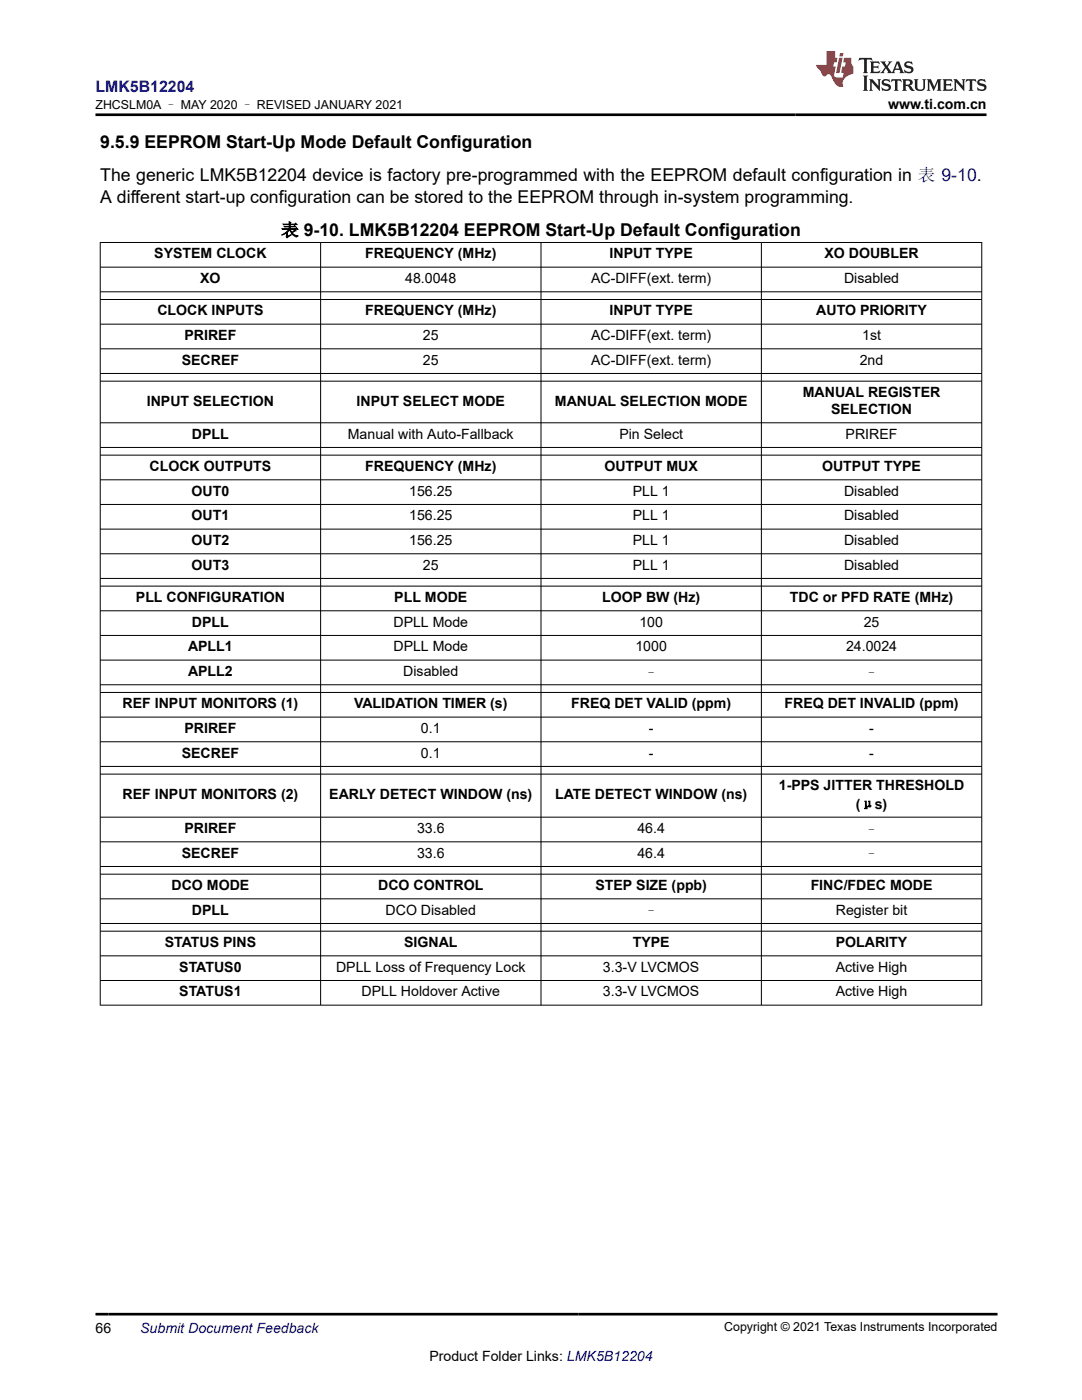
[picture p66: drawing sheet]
<svg xmlns="http://www.w3.org/2000/svg" width="216mm" height="279mm" viewBox="0 0 216 279" stroke-linecap="round" stroke-linejoin="round" font-family="sans-serif">
<defs><g id="words">
<g font-size="3.5">
<text x="20" y="29.5">9.5.9 EEPROM Start-Up Mode Default Configuration</text>
<text x="20" y="40.4">A different start-up configuration can be stored to the EEPROM through in-system programming.</text>
<text x="20" y="36.2">The generic LMK5B12204 device is factory pre-programmed with the EEPROM default configuration in 表 9-10.</text>
<text x="56.1" y="47.1">表 9-10. LMK5B12204 EEPROM Start-Up Default Configuration</text>
</g>
<text font-size="3.2" fill="#00f" x="19" y="18.3">LMK5B12204</text>
<g font-size="2.8">
<text x="177.2" y="21.7">www.ti.com.cn</text>
<text x="30.8" y="51.6">SYSTEM CLOCK</text>
<text x="72.9" y="51.6">FREQUENCY (MHz)</text>
<text x="121.6" y="51.6">INPUT TYPE</text>
<text x="164.5" y="51.6">XO DOUBLER</text>
<text x="39.9" y="56.5">XO</text>
<text x="80.9" y="56.5">48.0048</text>
<text x="117.9" y="56.5">AC-DIFF(ext. term)</text>
<text x="168.4" y="56.5">Disabled</text>
<text x="31.4" y="63">CLOCK INPUTS</text>
<text x="72.9" y="63">FREQUENCY (MHz)</text>
<text x="121.6" y="63">INPUT TYPE</text>
<text x="162.9" y="63">AUTO PRIORITY</text>
<text x="36.8" y="67.9">PRIREF</text>
<text x="84.4" y="67.9">25</text>
<text x="117.9" y="67.9">AC-DIFF(ext. term)</text>
<text x="172" y="67.9">1st</text>
<text x="36.3" y="72.8">SECREF</text>
<text x="84.4" y="72.8">25</text>
<text x="117.9" y="72.8">AC-DIFF(ext. term)</text>
<text x="171.6" y="72.8">2nd</text>
<text x="29.3" y="81">INPUT SELECTION</text>
<text x="71.1" y="81">INPUT SELECT MODE</text>
<text x="110.7" y="81">MANUAL SELECTION MODE</text>
<text x="160.2" y="79.3">MANUAL REGISTER</text>
<text x="165.8" y="82.6">SELECTION</text>
<text x="38.3" y="87.6">DPLL</text>
<text x="69.4" y="87.6">Manual with Auto-Fallback</text>
<text x="123.6" y="87.6">Pin Select</text>
<text x="168.7" y="87.6">PRIREF</text>
<text x="29.8" y="94">CLOCK OUTPUTS</text>
<text x="72.9" y="94">FREQUENCY (MHz)</text>
<text x="120.6" y="94">OUTPUT MUX</text>
<text x="164" y="94">OUTPUT TYPE</text>
<text x="38.2" y="98.9">OUT0</text>
<text x="81.6" y="98.9">156.25</text>
<text x="126.2" y="98.9">PLL 1</text>
<text x="168.4" y="98.9">Disabled</text>
<text x="38.2" y="103.9">OUT1</text>
<text x="81.6" y="103.9">156.25</text>
<text x="126.2" y="103.9">PLL 1</text>
<text x="168.4" y="103.9">Disabled</text>
<text x="38.2" y="108.8">OUT2</text>
<text x="38.2" y="113.7">OUT3</text>
<text x="81.6" y="108.8">156.25</text>
<text x="84.4" y="113.7">25</text>
<text x="126.2" y="108.8">PLL 1</text>
<text x="126.2" y="113.7">PLL 1</text>
<text x="168.4" y="108.8">Disabled</text>
<text x="168.4" y="113.7">Disabled</text>
<text x="27.1" y="120.2">PLL CONFIGURATION</text>
<text x="38.3" y="125.1">DPLL</text>
<text x="78.5" y="125.1">DPLL Mode</text>
<text x="78.7" y="120.2">PLL MODE</text>
<text x="120.1" y="120.2">LOOP BW (Hz)</text>
<text x="127.6" y="125.1">100</text>
<text x="157.6" y="120.2">TDC or PFD RATE (MHz)</text>
<text x="172.3" y="125.1">25</text>
<text x="37.5" y="130">APLL1</text>
<text x="78.5" y="130">DPLL Mode</text>
<text x="126.8" y="130">1000</text>
<text x="168.8" y="130">24.0024</text>
<text x="37.5" y="134.9">APLL2</text>
<text x="80.5" y="134.9">Disabled</text>
<text x="128.5" y="135.2">–</text>
<text x="172.5" y="135.2">–</text>
<text x="24.5" y="141.4">REF INPUT MONITORS (1)</text>
<text x="70.6" y="141.4">VALIDATION TIMER (s)</text>
<text x="114" y="141.4">FREQ DET VALID (ppm)</text>
<text x="156.5" y="141.4">FREQ DET INVALID (ppm)</text>
<text x="36.8" y="146.3">PRIREF</text>
<text x="84" y="146.3">0.1</text>
<text x="129.5" y="146.3">-</text>
<text x="173.4" y="146.3">-</text>
<text x="36.3" y="151.2">SECREF</text>
<text x="84" y="151.2">0.1</text>
<text x="129.5" y="151.2">-</text>
<text x="173.4" y="151.2">-</text>
<text x="24.5" y="159.5">REF INPUT MONITORS (2)</text>
<text x="65.7" y="159.5">EARLY DETECT WINDOW (ns)</text>
<text x="110.8" y="159.5">LATE DETECT WINDOW (ns)</text>
<text x="155.4" y="157.7">1-PPS JITTER THRESHOLD</text>
<text x="170.8" y="161.4">(μs)</text>
<text x="36.8" y="166.3">PRIREF</text>
<text x="83.2" y="166.3">33.6</text>
<text x="127.2" y="166.3">46.4</text>
<text x="172.5" y="166.6">–</text>
<text x="36.3" y="171.2">SECREF</text>
<text x="83.2" y="171.2">33.6</text>
<text x="127.2" y="171.2">46.4</text>
<text x="172.5" y="171.5">–</text>
<text x="34.2" y="177.7">DCO MODE</text>
<text x="75.5" y="177.7">DCO CONTROL</text>
<text x="118.8" y="177.7">STEP SIZE (ppb)</text>
<text x="161.8" y="177.7">FINC/FDEC MODE</text>
<text x="38.3" y="182.6">DPLL</text>
<text x="76.9" y="182.6">DCO Disabled</text>
<text x="128.5" y="182.9">–</text>
<text x="166.8" y="182.6">Register bit</text>
<text x="32.9" y="189">STATUS PINS</text>
<text x="80.6" y="189">SIGNAL</text>
<text x="126.3" y="189">TYPE</text>
<text x="166.8" y="189">POLARITY</text>
<text x="35.8" y="194">STATUS0</text>
<text x="67.1" y="194">DPLL Loss of Frequency Lock</text>
<text x="120.3" y="194">3.3-V LVCMOS</text>
<text x="166.8" y="194">Active High</text>
<text x="35.8" y="198.9">STATUS1</text>
<text x="72.2" y="198.9">DPLL Holdover Active</text>
<text x="120.3" y="198.9">3.3-V LVCMOS</text>
<text x="166.8" y="198.9">Active High</text>
<text x="19" y="266">66</text>
<text x="85.7" y="271.7">Product Folder Links: LMK5B12204</text>
</g>
<text font-size="2.8" fill="#00f" x="28" y="266">Submit Document Feedback</text>
<g font-size="2.5">
<text x="19.1" y="21.8">ZHCSLM0A – MAY 2020 – REVISED JANUARY 2021</text>
<text x="144.5" y="265.7">Copyright © 2021 Texas Instruments Incorporated</text>
</g>
</g></defs>
<g fill="none" stroke="#000" stroke-width=".2">
<path d="M19.9 48.4h176.1M19.9 53.3h176.1M19.9 58.2h176.1M19.9 59.8h176.1M20 48.3v152.4M64 48.3v152.4M107.9 48.3v152.4M151.9 48.3v152.4M195.9 48.3v152.4M19.9 64.7h176.1M19.9 69.6h176.1M19.9 74.5h176.1"/>
<path d="M19.9 76.1h176.1M19.9 84.4h176.1M19.9 89.3h176.1M19.9 90.8h176.1M19.9 95.8h176.1M19.9 100.7h176.1M19.9 105.6h176.1M19.9 110.5h176.1M19.9 115.4h176.1M19.9 117h176.1M19.9 121.9h176.1M19.9 126.8h176.1"/>
<path d="M19.9 131.7h176.1M19.9 136.7h176.1M19.9 138.2h176.1M19.9 143.1h176.1M19.9 148h176.1M19.9 153h176.1M19.9 154.5h176.1M19.9 163.1h176.1M19.9 168h176.1M19.9 172.9h176.1M19.9 174.5h176.1M19.9 179.4h176.1"/>
<path d="M19.9 184.3h176.1M19.9 185.8h176.1M19.9 190.8h176.1M19.9 195.7h176.1M19.9 200.6h176.1"/>
</g>
<path d="M171.5 11.6l-.2 .5 .5-.2h.6v.1v2.2l-.2 .4h1l-.2-.4v-2.2v-.1h.5l.5 .2-.1-.5zM173.6 12.3l.2 .4v1.5l-.2 .4h1.9l.1-.6a1.08 1.08 0 0 1-1.3 .2v-.7h.6l.4 .2v-.7l-.4 .2h-.6v-.5l.2-.2a1 1 0 0 1 1 .3l-.1-.5zM175.7 12.3l.9 1.1-1 1.2h.9l-.2-.2 .5-.8 .4 .8-.2 .2h1.6l-.2-.2 .2-.5h.9l.1 .5-.1 .2h.9l-.2-.3-.8-2h-.5l-.9 2.2-.9-1.1 .9-1.1h-.8l.2 .2-.4 .6-.4-.6 .2-.2zM179 12.7l.4 1h-.7zM180.7 12.4a.65 .65 0 0 0-.2 .7 .65 .65 0 0 0 .6 .5l.6 .1 .1 .3a.79 .79 0 0 1-.7 .4 .79 .79 0 0 1-.7-.5l.1 .7 .2-.1a.93 .93 0 0 0 1.1 .1 .93 .93 0 0 0 .4-1 1.46 1.46 0 0 0-1.2-.6l-.1-.3a1.09 1.09 0 0 1 1.2 .2l-.2-.6-.1 .1-.5-.2zM172.2 15.1l.2 .4v2.2l-.2 .4h1l-.2-.4v-2.2l.2-.4zM173.4 15.8l.2 .4v1.5l-.2 .4h.8l-.3-.4 .1-1.3 1.6 1.8v-2l.2-.4h-.7l.1 .2 .1 1.1-1.2-1.3zM176.2 15.9a.65 .65 0 0 0-.2 .8 .65 .65 0 0 0 .6 .4l.6 .2 .1 .2a.79 .79 0 0 1-.7 .4 .79 .79 0 0 1-.7-.5l.1 .7 .2-.1a.93 .93 0 0 0 1.1 .1 .93 .93 0 0 0 .4-.9 1.46 1.46 0 0 0-1.2-.6l-.1-.4a1.09 1.09 0 0 1 1.2 .2l-.1-.6-.2 .1-.5-.1zM177.9 15.8l-.1 .6a.63 .63 0 0 1 .8-.3v1.6l-.3 .4h1l-.2-.4v-1.6a.66 .66 0 0 1 .8 .3l-.1-.6zM180 15.8l.2 .4v1.5l-.2 .4h1l-.2-.2-.1-.7h.5l.1 .2a.79 .79 0 0 0 1.2 .6l-1-.9a.61 .61 0 0 0 .6-.6 .61 .61 0 0 0-.5-.7zM180.8 16.1h.1a.47 .47 0 0 1 .5 .1 .47 .47 0 0 1 .1 .5l-.1 .1-.7 .1zM182.3 15.8l.2 .2a2.27 2.27 0 0 0 .4 2 1.04 1.04 0 0 0 1.7-.7v-1.3l.2-.2h-.8l.2 .4v1.1a.6 .6 0 0 1-.6 .6 .6 .6 0 0 1-.6-.6v-1.1l.3-.4zM184.9 15.8l.2 .4v1.5l-.2 .4h.8l-.3-.4v-1.4l.9 1.9 .9-1.9v1.4l-.3 .4h1l-.2-.4v-1.5l.2-.4h-.8l-.7 1.5-.6-1.5zM188.1 15.8l.2 .4v1.5l-.2 .4h1.9l.1-.6a1.09 1.09 0 0 1-1.3 .2v-.7h.6l.4 .2v-.6l-.4 .2h-.6v-.6l.2-.1a1.01 1.01 0 0 1 1 .3l-.1-.6zM190.2 15.8l.3 .4v1.5l-.3 .4h.8l-.2-.4v-1.3l1.6 1.8v-2l.2-.4h-.7l.2 .2v1.1l-1.2-1.3zM192.8 15.8l-.1 .6a.63 .63 0 0 1 .8-.3v1.6l-.3 .4h1l-.2-.4v-1.6a.66 .66 0 0 1 .8 .3l-.1-.6zM195.2 15.9a.65 .65 0 0 0-.2 .8 .65 .65 0 0 0 .6 .4l.6 .2 .2 .2a.79 .79 0 0 1-.7 .4 .79 .79 0 0 1-.7-.5l.1 .7 .2-.1a.93 .93 0 0 0 1 .1 .93 .93 0 0 0 .5-.9 1.46 1.46 0 0 0-1.3-.6v-.4a1.09 1.09 0 0 1 1.2 .2l-.2-.6-.2 .1-.5-.1z" fill="#231f20"/>
<path d="M164.9 10.2v2.8h-2l.1 .3 .8 1a.95 .95 0 0 0 1 .9 .59 .59 0 0 1 .5-.4 .59 .59 0 0 1 .5 .4l.4 .7a1.59 1.59 0 0 0 2.1 1.4 1.61 1.61 0 0 1 1-2.3l1-.3-.1-1.5a1.59 1.59 0 0 1-.3-1.7h-1.5l-.2 .9h.6l-.2 .9h-.5l-.2 1v.2l.4 .1-.1 .9h-.7a.73 .73 0 0 1-1-.7l.3-1.5h-.5l.1-.9h.5l.2-.9h-.5v-1.3zM167.4 11.5l-.6 3.1h.7l.6-3.1zM167.6 10.6l-.1 .6h.7l.1-.6z" fill="#ed1c24"/>
<path d="M19 22.9h177.8M19 262.3h180" fill="none" stroke="#000" stroke-width=".53"/>
<use href="#words"/>
</svg>
